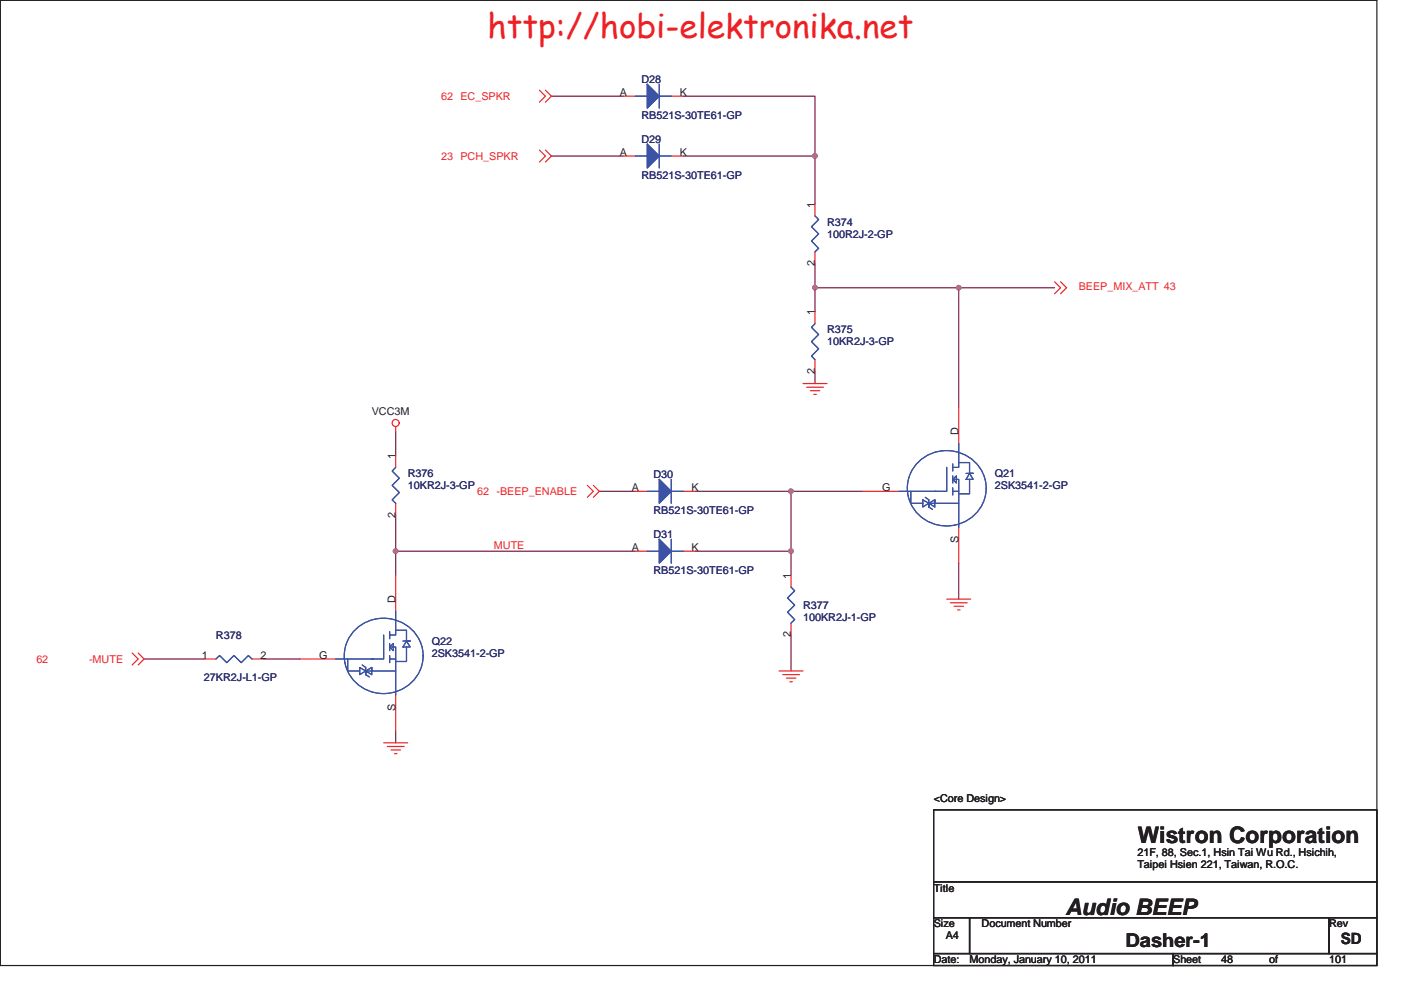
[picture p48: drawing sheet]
<svg xmlns="http://www.w3.org/2000/svg" width="297mm" height="210mm" viewBox="0 0 297 210" stroke-linecap="round" stroke-linejoin="round" font-family="sans-serif">
<defs><g id="words">
<text font-size="7.1" fill="#ed2024" x="103.3" y="8.1">http://hobi-elektronika.net</text>
<g font-size="4.8" fill="#231f20">
<text x="241.2" y="178.8">Wistron Corporation</text>
<text x="225.9" y="194">Audio BEEP</text>
</g>
<text font-size="4.1" fill="#231f20" x="238.6" y="200.9">Dasher-1</text>
<text font-size="3.3" fill="#231f20" x="284.3" y="200.3">SD</text>
<g font-size="2.3" fill="#2d2d72">
<text x="136" y="17.6">D28</text>
<text x="136" y="25.3">RB521S-30TE61-GP</text>
<text x="136" y="30.3">D29</text>
<text x="136" y="38">RB521S-30TE61-GP</text>
<text x="175.3" y="47.9">R374</text>
<text x="175.3" y="50.4">100R2J-2-GP</text>
<text x="175.3" y="70.7">R375</text>
<text x="175.3" y="73.3">10KR2J-3-GP</text>
<text x="86.5" y="101.2">R376</text>
<text x="138.5" y="101.5">D30</text>
<text x="210.9" y="101.2">Q21</text>
<text x="86.5" y="103.8">10KR2J-3-GP</text>
<text x="210.9" y="103.8">2SK3541-2-GP</text>
<text x="138.5" y="109.1">RB521S-30TE61-GP</text>
<text x="138.5" y="114.2">D31</text>
<text x="138.5" y="121.8">RB521S-30TE61-GP</text>
<text x="170.3" y="129.2">R377</text>
<text x="170.3" y="131.7">100KR2J-1-GP</text>
<text x="45.8" y="135.5">R378</text>
<text x="91.5" y="136.8">Q22</text>
<text x="91.5" y="139.3">2SK3541-2-GP</text>
<text x="43.3" y="144.4">27KR2J-L1-GP</text>
</g>
<g font-size="2.3" fill="#ec2426">
<text x="93.6" y="21.2">62 EC_SPKR</text>
<text x="93.6" y="33.9">23 PCH_SPKR</text>
<text x="228.7" y="61.6">BEEP_MIX_ATT 43</text>
<text x="101.2" y="105">62 -BEEP_ENABLE</text>
<text x="104.7" y="116.4">MUTE</text>
<text x="7.7" y="140.6">62</text>
<text x="18.9" y="140.6">-MUTE</text>
</g>
<g font-size="2.3" fill="#231f20">
<text x="131.4" y="20.4">A</text>
<text x="144.1" y="20.4">K</text>
<text x="131.4" y="33.1">A</text>
<text x="144.1" y="33.1">K</text>
<text x="172.8" y="44" transform="rotate(-90 172.8 44)">1</text>
<text x="172.8" y="56.5" transform="rotate(-90 172.8 56.5)">2</text>
<text x="172.8" y="66.9" transform="rotate(-90 172.8 66.9)">1</text>
<text x="172.8" y="79.3" transform="rotate(-90 172.8 79.3)">2</text>
<text x="78.8" y="88">VCC3M</text>
<text x="203.2" y="92.3" transform="rotate(-90 203.2 92.3)">D</text>
<text x="83.9" y="97.4" transform="rotate(-90 83.9 97.4)">1</text>
<text x="134" y="104.2">A</text>
<text x="146.6" y="104.2">K</text>
<text x="187" y="104.2">G</text>
<text x="83.9" y="109.8" transform="rotate(-90 83.9 109.8)">2</text>
<text x="134" y="116.9">A</text>
<text x="146.6" y="116.9">K</text>
<text x="203.2" y="115.2" transform="rotate(-90 203.2 115.2)">S</text>
<text x="167.7" y="122.8" transform="rotate(-90 167.7 122.8)">1</text>
<text x="83.9" y="127.9" transform="rotate(-90 83.9 127.9)">D</text>
<text x="167.7" y="135.2" transform="rotate(-90 167.7 135.2)">2</text>
<text x="42.8" y="139.7">1</text>
<text x="55.2" y="139.7">2</text>
<text x="67.6" y="139.7">G</text>
<text x="83.9" y="150.7" transform="rotate(-90 83.9 150.7)">S</text>
<text x="198" y="170">&lt;Core Design&gt;</text>
<text x="241.1" y="181.5">21F, 88, Sec.1, Hsin Tai Wu Rd., Hsichih,</text>
<text x="241.1" y="184.1">Taipei Hsien 221, Taiwan, R.O.C.</text>
<text x="198" y="189.1">Title</text>
<text x="198" y="196.7">Size</text>
<text x="208.1" y="196.7">Document Number</text>
<text x="281.8" y="196.7">Rev</text>
<text x="200.5" y="199.3">A4</text>
<text x="198" y="204.3">Date:</text>
<text x="205.6" y="204.3">Monday, January 10, 2011</text>
<text x="248.8" y="204.3">Sheet</text>
<text x="258.9" y="204.3">48</text>
<text x="269.1" y="204.3">of</text>
<text x="281.8" y="204.3">101</text>
</g>
</g></defs>
<path d="M.1 .1h291.8v204.7h-291.8z" fill="none" stroke="#231f20" stroke-width=".25"/>
<path d="M83.9 116.9h50.8" fill="none" stroke="#7f1542" stroke-width=".25"/>
<circle cx="83.9" cy="116.9" r=".49" fill="#b8529f"/>
<circle cx="83.9" cy="116.9" r=".49" fill="none" stroke="#b8529f" stroke-width=".25"/>
<path d="M116.9 20.4h15.3M116.9 33.1h15.3M83.9 91.5v5.1M83.9 109.3v12.7M127.1 104.2h7.6M167.7 104.2v12.7h-20.3M203.3 119.5v7.6M56 139.8h7.6M167.7 134.7v7.6M83.9 155v2.6" fill="none" stroke="#7f1542" stroke-width=".25"/>
<circle cx="167.7" cy="116.9" r=".49" fill="#b8529f"/>
<circle cx="167.7" cy="116.9" r=".49" fill="none" stroke="#b8529f" stroke-width=".25"/>
<circle cx="167.7" cy="104.2" r=".49" fill="#b8529f"/>
<circle cx="167.7" cy="104.2" r=".49" fill="none" stroke="#b8529f" stroke-width=".25"/>
<path d="M203.3 61h20.3M147.4 104.2h35.6M167.7 116.9v5.1M30.6 139.8h12.7" fill="none" stroke="#7f1542" stroke-width=".25"/>
<circle cx="203.3" cy="61" r=".49" fill="#b8529f"/>
<circle cx="203.3" cy="61" r=".49" fill="none" stroke="#b8529f" stroke-width=".25"/>
<path d="M172.8 56v5h30.5v25.4M172.8 78.8v2.6" fill="none" stroke="#7f1542" stroke-width=".25"/>
<circle cx="172.8" cy="61" r=".49" fill="#b8529f"/>
<circle cx="172.8" cy="61" r=".49" fill="none" stroke="#b8529f" stroke-width=".25"/>
<path d="M144.9 20.4h27.9v12.7h-27.9M172.8 61v5.1" fill="none" stroke="#7f1542" stroke-width=".25"/>
<circle cx="172.8" cy="33.1" r=".49" fill="#b8529f"/>
<circle cx="172.8" cy="33.1" r=".49" fill="none" stroke="#b8529f" stroke-width=".25"/>
<path d="M172.8 33.1v10.2" fill="none" stroke="#7f1542" stroke-width=".25"/>
<g fill="none" stroke="#ec2426" stroke-width=".25">
<path d="M114.4 19.1l1.2 1.3-1.2 1.3M115.6 19.1l1.3 1.3-1.3 1.3M114.4 31.8l1.2 1.3-1.2 1.3M115.6 31.8l1.3 1.3-1.3 1.3M223.6 59.8l1.3 1.2-1.3 1.3M224.9 59.8l1.2 1.2-1.2 1.3M83.9 90.5v1M170.3 81.4h5M171 82.1h3.6M171.8 82.9h2M172.5 83.6h.6M124.5 102.9l1.3 1.3-1.3 1.3"/>
<path d="M125.8 102.9l1.3 1.3-1.3 1.3M134.7 104.2h2.5M144.9 104.2h2.5M28 138.5l1.3 1.3-1.3 1.2M29.3 138.5l1.3 1.3-1.3 1.2M200.7 127.1h5.1M201.5 127.9h3.6M202.3 128.6h2M203 129.4h.6M81.4 157.6h5M82.1 158.3h3.6M82.9 159.1h2"/>
<path d="M83.6 159.8h.6M165.2 142.3h5.1M165.9 143.1h3.6M166.7 143.8h2M167.5 144.6h.5"/>
<circle cx="83.9" cy="89.7" r=".75"/>
</g>
<path d="M197.9 171.8h94v15.2h-94zM197.9 187h94v7.6h-94zM197.9 194.6h7.7v7.7h-7.7zM205.6 194.6h76.2v7.7h-76.2zM281.8 194.6h10.1v7.7h-10.1zM197.9 202.3h50.8v2.5h-50.8zM248.7 202.3h43.2v2.5h-43.2z" fill="none" stroke="#231f20" stroke-width=".25"/>
<path d="M139.8 101.7l2.5 2.5-2.5 2.6z" fill="#3a53a4"/>
<path d="M137.2 104.2h2.6M139.8 101.7l2.5 2.5-2.5 2.6zM142.3 101.7v5.1M142.3 104.2h2.6" fill="none" stroke="#3a53a4" stroke-width=".25"/>
<path d="M139.8 101.7l2.5 2.5-2.5 2.6z" fill="#3a53a4"/>
<g fill="none" stroke="#3a53a4" stroke-width=".25">
<path d="M172.8 45.8l.8 .8-1.6 1.5 1.6 1.5-1.6 1.5 1.6 1.6-.8 .7M172.8 68.7l-.8 .7 1.6 1.5-1.6 1.6 1.6 1.5-1.6 1.5 .8 .8M83.9 99.1l-.8 .8 1.6 1.5-1.6 1.5 1.6 1.6-1.6 1.5 .8 .8M194.8 97.9a8.4 8.4 0 0 1 9-1.8 8.4 8.4 0 0 1 5.3 7.4 8.4 8.4 0 0 1-8.4 8.1 8.4 8.4 0 0 1-8.3-8.1 7.8 7.8 0 0 1 2.4-5.6zM200.7 99.1v5.1h-2.5M202 98.4v1.5M203.3 98.1h2.3v2.3h.7h-1.5M203.3 94.1v5h-1.3M137.2 104.2h2.6M139.8 101.7l2.5 2.5-2.5 2.6zM142.3 101.7v5.1M142.3 104.2h2.6"/>
<path d="M190.6 104.2h7.9M193.1 104.2v2.6h2.6M195.7 106l1.2 .8-1.2 .7zM196.2 105.5l.7 .5v1.5v-.7h6.4M196.9 107.5l.8 .5M198.2 106l-1.3 .8 1.3 .7v-1.5v.8M202 104.2h1.3v7.6M202 101.7h1.3v2.5M202 101.7l.8-.8v1.6zM202 100.9v1.6M202 103.5v1.5M205.6 101.7v3h-2.3"/>
<path d="M205.6 100.4l.7 1.3h-1.5zM45.8 139.8l.8-.8 1.5 1.6 1.5-1.6 1.6 1.6 1.5-1.6 .7 .8"/>
</g>
<g fill="none" stroke="#ec2426" stroke-width=".25">
<path d="M172.8 43.3v2.5M172.8 53.4v2.6M172.8 66.1v2.6M172.8 76.3v2.5M83.9 96.6v2.5M203.3 86.4v7.7M83.9 106.8v2.5M134.7 116.9h2.5M144.9 116.9h2.5M183 104.2h7.6M203.3 111.8v7.7M43.3 139.8h2.5"/>
<path d="M53.4 139.8h2.6"/>
</g>
<path d="M139.8 114.4l2.5 2.5-2.5 2.6z" fill="#3a53a4"/>
<path d="M137.2 116.9h2.6M139.8 114.4l2.5 2.5-2.5 2.6zM142.3 114.4v5.1M142.3 116.9h2.6" fill="none" stroke="#3a53a4" stroke-width=".25"/>
<path d="M139.8 114.4l2.5 2.5-2.5 2.6z" fill="#3a53a4"/>
<path d="M137.2 116.9h2.6M139.8 114.4l2.5 2.5-2.5 2.6zM142.3 114.4v5.1M142.3 116.9h2.6" fill="none" stroke="#3a53a4" stroke-width=".25"/>
<path d="M132.2 20.4h2.5M142.3 20.4h2.6" fill="none" stroke="#ec2426" stroke-width=".25"/>
<path d="M137.2 17.9l2.6 2.5-2.6 2.5z" fill="#3a53a4"/>
<path d="M137.2 17.9l2.6 2.5-2.6 2.5zM139.8 17.9v5M134.7 20.4h2.5M139.8 20.4h2.5" fill="none" stroke="#3a53a4" stroke-width=".25"/>
<path d="M137.2 17.9l2.6 2.5-2.6 2.5z" fill="#3a53a4"/>
<g fill="none" stroke="#3a53a4" stroke-width=".25">
<path d="M137.2 17.9l2.6 2.5-2.6 2.5zM139.8 17.9v5M134.7 20.4h2.5M139.8 20.4h2.5M71.2 139.8h7.9M73.7 139.8v2.5h2.6M75.4 133.5a8.4 8.4 0 0 1 9-1.8 8.4 8.4 0 0 1 5.3 7.4 8.4 8.4 0 0 1-8.3 8 8.4 8.4 0 0 1-8.4-8 7.8 7.8 0 0 1 2.4-5.6zM81.4 134.7v5.1h-2.6M82.6 139.8h1.3v7.6M82.6 137.2h1.3v2.6M82.6 137.2l.8-.7v1.5zM82.6 134v1.5"/>
<path d="M82.6 136.5v1.5M82.6 139v1.6M83.9 129.6v5.1h-1.3M83.9 133.7h2.3v2.3h.8h-1.6M86.2 136l.8 1.2h-1.6zM86.2 137.2v3.1h-2.3M167.7 124.5l.8 .8-1.5 1.5 1.5 1.5-1.5 1.6 1.5 1.5-.8 .8M76.3 141.6l1.2 .7-1.2 .8zM76.8 141l.7 .6v1.5v-.8h6.4M77.5 143.1l.8 .5M78.8 141.6l-1.3 .7 1.3 .8v-1.5v.7"/>
</g>
<path d="M132.2 33.1h2.5M142.3 33.1h2.6M63.6 139.8h7.6M83.9 122v7.6M167.7 122v2.5M167.7 132.2v2.5M83.9 147.4v7.6" fill="none" stroke="#ec2426" stroke-width=".25"/>
<path d="M137.2 30.6l2.6 2.5-2.6 2.5z" fill="#3a53a4"/>
<path d="M134.7 33.1h2.5M137.2 30.6l2.6 2.5-2.6 2.5zM139.8 30.6v5M139.8 33.1h2.5" fill="none" stroke="#3a53a4" stroke-width=".25"/>
<path d="M137.2 30.6l2.6 2.5-2.6 2.5z" fill="#3a53a4"/>
<path d="M134.7 33.1h2.5M137.2 30.6l2.6 2.5-2.6 2.5zM139.8 30.6v5M139.8 33.1h2.5" fill="none" stroke="#3a53a4" stroke-width=".25"/>
<circle cx="83.9" cy="116.9" r=".49" fill="#b8529f"/>
<circle cx="83.9" cy="116.9" r=".49" fill="none" stroke="#b8529f" stroke-width=".25"/>
<circle cx="167.7" cy="116.9" r=".49" fill="#b8529f"/>
<circle cx="167.7" cy="116.9" r=".49" fill="none" stroke="#b8529f" stroke-width=".25"/>
<circle cx="167.7" cy="104.2" r=".49" fill="#b8529f"/>
<circle cx="167.7" cy="104.2" r=".49" fill="none" stroke="#b8529f" stroke-width=".25"/>
<circle cx="203.3" cy="61" r=".49" fill="#b8529f"/>
<circle cx="203.3" cy="61" r=".49" fill="none" stroke="#b8529f" stroke-width=".25"/>
<circle cx="172.8" cy="61" r=".49" fill="#b8529f"/>
<circle cx="172.8" cy="61" r=".49" fill="none" stroke="#b8529f" stroke-width=".25"/>
<circle cx="172.8" cy="33.1" r=".49" fill="#b8529f"/>
<circle cx="172.8" cy="33.1" r=".49" fill="none" stroke="#b8529f" stroke-width=".25"/>
<use href="#words"/>
</svg>
